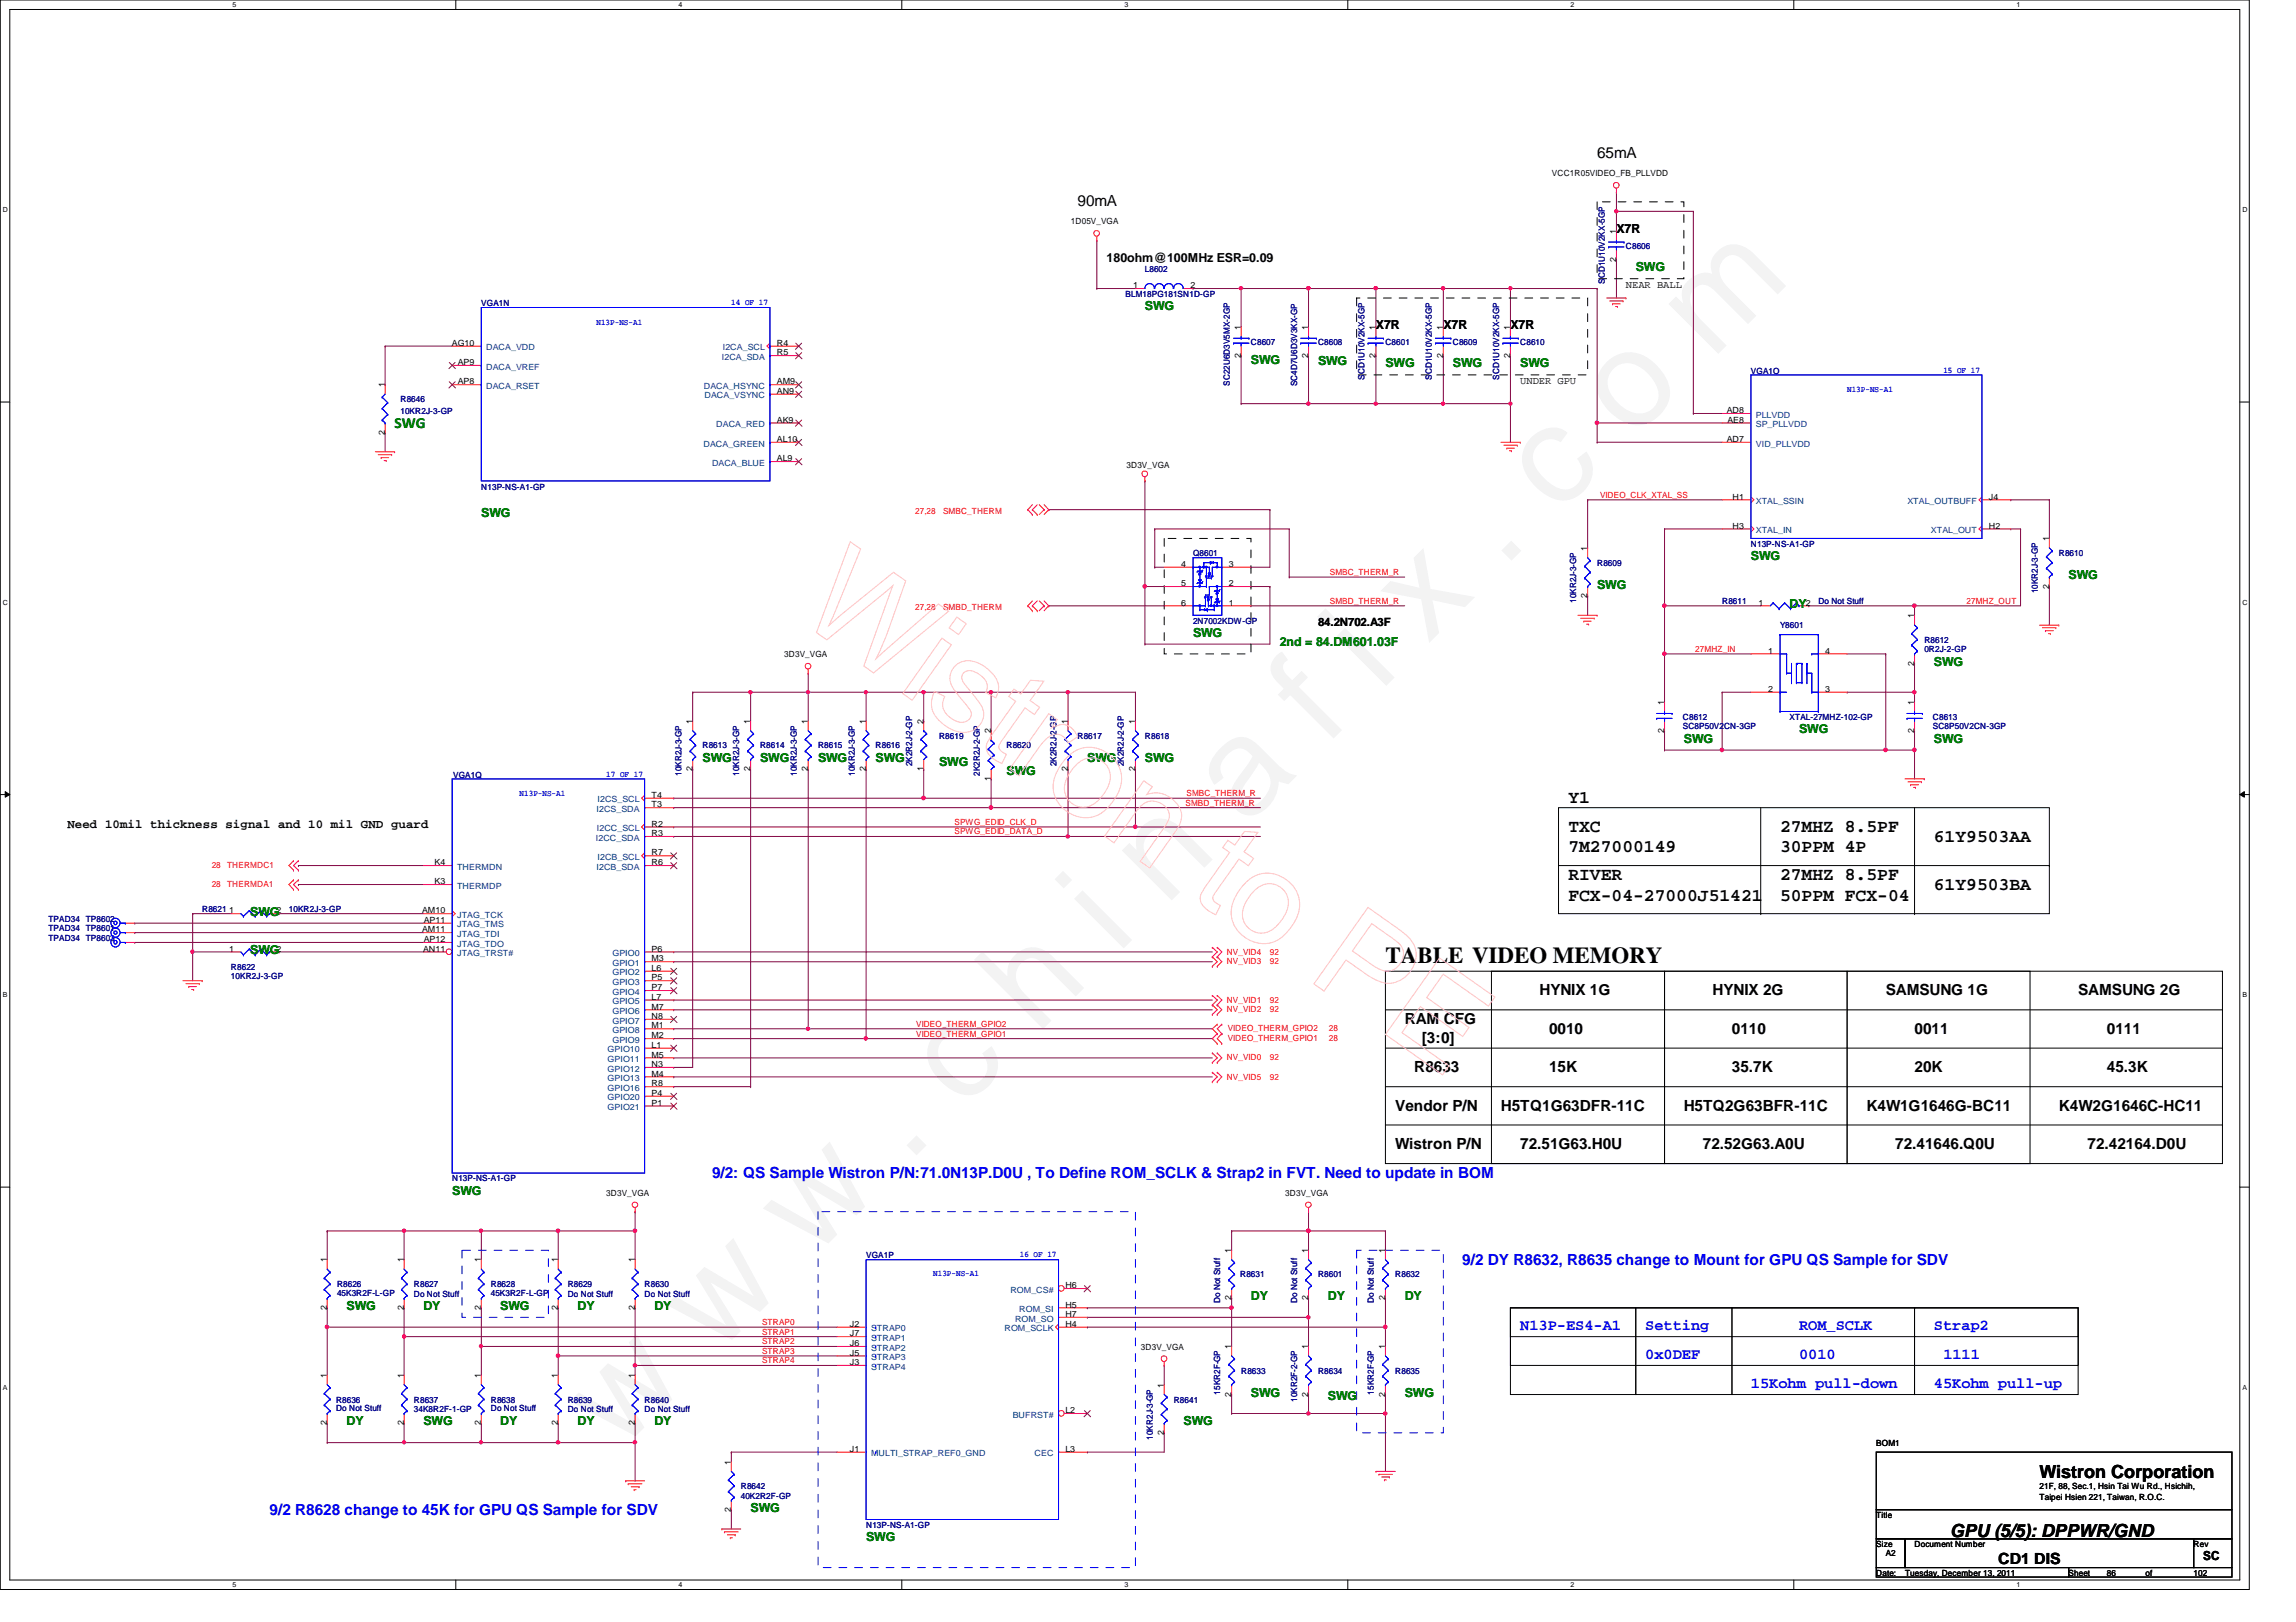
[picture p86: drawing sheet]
<svg xmlns="http://www.w3.org/2000/svg" width="297mm" height="210mm" viewBox="0 0 297 210" stroke-linecap="round" stroke-linejoin="round" font-family="sans-serif">
<defs><g id="words">
<text font-size="17.6" fill="#f0f" x="80.1" y="188" transform="rotate(-45 80.1 188)">w w w . c h i n a f i x . c o m</text>
<text font-size="3" x="179.2" y="124.7">TABLE VIDEO MEMORY</text>
<g font-size="2.3">
<text x="202.9" y="107.7">TXC</text>
<text x="202.9" y="103.9">Y1</text>
<text x="230.3" y="107.7">27MHZ 8.5PF</text>
<text x="202.9" y="110.3">7M27000149</text>
<text x="202.9" y="113.9">RIVER</text>
<text x="230.3" y="110.3">30PPM 4P</text>
<text x="230.3" y="113.9">27MHZ 8.5PF</text>
<text x="250.2" y="108.9">61Y9503AA</text>
<text x="202.9" y="116.5">FCX-04-27000J51421</text>
<text x="230.3" y="116.5">50PPM FCX-04</text>
<text x="250.2" y="115.1">61Y9503BA</text>
<text x="263.9" y="191.3">Wistron Corporation</text>
<text x="252.3" y="198.9">GPU (5/5): DPPWR/GND</text>
</g>
<g font-size="2">
<text x="206.6" y="20.5">65mA</text>
<text x="139.4" y="26.7">90mA</text>
<text x="199.2" y="128.8">HYNIX 1G</text>
<text x="221.6" y="128.8">HYNIX 2G</text>
<text x="244" y="128.8">SAMSUNG 1G</text>
<text x="268.9" y="128.8">SAMSUNG 2G</text>
<text x="181.7" y="132.5">RAM CFG</text>
<text x="183.9" y="135">[3:0]</text>
<text x="200.4" y="133.8">0010</text>
<text x="224.1" y="133.8">0110</text>
<text x="247.7" y="133.8">0011</text>
<text x="272.6" y="133.8">0111</text>
<text x="180.5" y="143.7">Vendor P/N</text>
<text x="183" y="138.8">R8633</text>
<text x="194.2" y="143.7">H5TQ1G63DFR-11C</text>
<text x="200.4" y="138.8">15K</text>
<text x="217.8" y="143.7">H5TQ2G63BFR-11C</text>
<text x="224.1" y="138.8">35.7K</text>
<text x="241.5" y="143.7">K4W1G1646G-BC11</text>
<text x="247.7" y="138.8">20K</text>
<text x="266.4" y="143.7">K4W2G1646C-HC11</text>
<text x="272.6" y="138.8">45.3K</text>
<text x="180.5" y="148.7">Wistron P/N</text>
<text x="196.7" y="148.7">72.51G63.H0U</text>
<text x="220.3" y="148.7">72.52G63.A0U</text>
<text x="245.2" y="148.7">72.41646.Q0U</text>
<text x="270.1" y="148.7">72.42164.D0U</text>
<text x="258.5" y="202.4">CD1 DIS</text>
</g>
<text font-size="2" fill="#008000" x="51.1" y="55.4">SWG</text>
<g font-size="2" fill="#00f">
<text x="92.1" y="152.4">9/2: QS Sample Wistron P/N:71.0N13P.D0U , To Define ROM_SCLK &amp; Strap2 in FVT. Need to update in BOM</text>
<text x="189.2" y="163.7">9/2 DY R8632, R8635 change to Mount for GPU QS Sample for SDV</text>
<text x="196.7" y="172.1">N13P-ES4-A1</text>
<text x="212.8" y="172.1">Setting</text>
<text x="232.7" y="172.1">ROM_SCLK</text>
<text x="250.2" y="172.1">Strap2</text>
<text x="212.8" y="175.9">0x0DEF</text>
<text x="226.5" y="179.6">15Kohm pull-down</text>
<text x="232.7" y="175.9">0010</text>
<text x="250.2" y="179.6">45Kohm pull-up</text>
<text x="251.4" y="175.9">1111</text>
<text x="34.9" y="196">9/2 R8628 change to 45K for GPU QS Sample for SDV</text>
</g>
<g font-size="1.6">
<text x="143.2" y="33.9">180ohm@100MHz ESR=0.09</text>
<text x="209.1" y="30.1">X7R</text>
<text x="178" y="42.6">X7R</text>
<text x="186.7" y="42.6">X7R</text>
<text x="195.4" y="42.6">X7R</text>
<text x="8.7" y="107.1">Need 10mil thickness signal and 10 mil GND guard</text>
<text x="285" y="201.9">SC</text>
</g>
<g font-size="1.6" fill="#008000">
<text x="211.6" y="35.1">SWG</text>
<text x="148.1" y="40.1">SWG</text>
<text x="161.8" y="47.1">SWG</text>
<text x="170.5" y="47.2">SWG</text>
<text x="179.2" y="47.5">SWG</text>
<text x="188" y="47.5">SWG</text>
<text x="196.7" y="47.5">SWG</text>
<text x="62.3" y="66.8">SWG</text>
<text x="206.6" y="76.2">SWG</text>
<text x="226.5" y="72.4">SWG</text>
<text x="267.6" y="74.9">SWG</text>
<text x="154.3" y="82.4">SWG</text>
<text x="165.6" y="83.7">2nd = 84.DM601.03F</text>
<text x="231.5" y="78.7">DY</text>
<text x="250.2" y="86.1">SWG</text>
<text x="232.7" y="94.9">SWG</text>
<text x="90.9" y="98.6">SWG</text>
<text x="98.3" y="98.6">SWG</text>
<text x="105.8" y="98.6">SWG</text>
<text x="113.3" y="98.6">SWG</text>
<text x="121.5" y="99.1">SWG</text>
<text x="130.2" y="100.3">SWG</text>
<text x="140.7" y="98.6">SWG</text>
<text x="148.1" y="98.6">SWG</text>
<text x="217.8" y="96.1">SWG</text>
<text x="250.2" y="96.1">SWG</text>
<text x="32.4" y="118.5">SWG</text>
<text x="32.4" y="123.5">SWG</text>
<text x="58.5" y="154.6">SWG</text>
<text x="44.8" y="169.5">SWG</text>
<text x="54.8" y="169.5">DY</text>
<text x="64.7" y="169.5">SWG</text>
<text x="74.7" y="169.5">DY</text>
<text x="84.7" y="169.5">DY</text>
<text x="161.8" y="168.3">DY</text>
<text x="171.8" y="168.3">DY</text>
<text x="181.7" y="168.3">DY</text>
<text x="44.8" y="184.4">DY</text>
<text x="54.8" y="184.4">SWG</text>
<text x="64.7" y="184.4">DY</text>
<text x="74.7" y="184.4">DY</text>
<text x="84.7" y="184.4">DY</text>
<text x="153.1" y="184.4">SWG</text>
<text x="161.8" y="180.7">SWG</text>
<text x="171.8" y="181.2">SWG</text>
<text x="181.7" y="180.7">SWG</text>
<text x="97.1" y="195.7">SWG</text>
<text x="112.1" y="199.4">SWG</text>
</g>
<text font-size="1.5" x="170.5" y="81">84.2N702.A3F</text>
<g font-size="1.4">
<text x="210.4" y="37.2">NEAR BALL</text>
<text x="196.7" y="49.7">UNDER GPU</text>
</g>
<g font-size="1.1">
<text x="200.8" y="22.8">VCC1R05VIDEO_FB_PLLVDD</text>
<text x="138.6" y="29">1D05V_VGA</text>
<text x="209.1" y="33.9" transform="rotate(-90 209.1 33.9)">2</text>
<text x="209.1" y="30.2" transform="rotate(-90 209.1 30.2)">1</text>
<text x="146.6" y="37.3">1</text>
<text x="154" y="37.3">2</text>
<text x="58.5" y="44.7">AG10</text>
<text x="59.2" y="47.2">AP9</text>
<text x="100.5" y="46">R5</text>
<text x="100.5" y="44.7">R4</text>
<text x="160.5" y="46.3" transform="rotate(-90 160.5 46.3)">2</text>
<text x="160.5" y="42.7" transform="rotate(-90 160.5 42.7)">1</text>
<text x="169.2" y="46.3" transform="rotate(-90 169.2 46.3)">2</text>
<text x="169.2" y="42.7" transform="rotate(-90 169.2 42.7)">1</text>
<text x="178" y="46.3" transform="rotate(-90 178 46.3)">2</text>
<text x="178" y="42.7" transform="rotate(-90 178 42.7)">1</text>
<text x="186.7" y="46.3" transform="rotate(-90 186.7 46.3)">2</text>
<text x="186.7" y="42.7" transform="rotate(-90 186.7 42.7)">1</text>
<text x="195.4" y="46.3" transform="rotate(-90 195.4 46.3)">2</text>
<text x="195.4" y="42.7" transform="rotate(-90 195.4 42.7)">1</text>
<text x="49.8" y="50.1" transform="rotate(-90 49.8 50.1)">1</text>
<text x="59.2" y="49.7">AP8</text>
<text x="100.5" y="51">AN9</text>
<text x="100.5" y="49.7">AM9</text>
<text x="223.4" y="53.5">AD8</text>
<text x="49.8" y="56.3" transform="rotate(-90 49.8 56.3)">2</text>
<text x="100.5" y="59.7">AL9</text>
<text x="100.5" y="57.2">AL10</text>
<text x="100.5" y="54.7">AK9</text>
<text x="223.4" y="57.2">AD7</text>
<text x="223.5" y="54.7">AE8</text>
<text x="145.8" y="60.5">3D3V_VGA</text>
<text x="224.2" y="64.6">H1</text>
<text x="257.3" y="64.6">J4</text>
<text x="205.4" y="71.3" transform="rotate(-90 205.4 71.3)">1</text>
<text x="224.2" y="68.4">H3</text>
<text x="257.3" y="68.4">H2</text>
<text x="265.1" y="70" transform="rotate(-90 265.1 70)">1</text>
<text x="152.8" y="73.4">4</text>
<text x="152.8" y="75.9">5</text>
<text x="159" y="75.9">2</text>
<text x="159" y="73.4">3</text>
<text x="205.4" y="77.4" transform="rotate(-90 205.4 77.4)">2</text>
<text x="265.1" y="76.2" transform="rotate(-90 265.1 76.2)">2</text>
<text x="152.8" y="78.4">6</text>
<text x="159" y="78.4">1</text>
<text x="227.5" y="78.4">1</text>
<text x="233.6" y="78.4">2</text>
<text x="247.6" y="80" transform="rotate(-90 247.6 80)">1</text>
<text x="101.5" y="85">3D3V_VGA</text>
<text x="228.8" y="84.6">1</text>
<text x="228.8" y="89.5">2</text>
<text x="236.1" y="84.6">4</text>
<text x="236.1" y="89.5">3</text>
<text x="247.6" y="86.1" transform="rotate(-90 247.6 86.1)">2</text>
<text x="89.6" y="93.7" transform="rotate(-90 89.6 93.7)">1</text>
<text x="97.1" y="93.7" transform="rotate(-90 97.1 93.7)">1</text>
<text x="104.5" y="93.7" transform="rotate(-90 104.5 93.7)">1</text>
<text x="112" y="93.7" transform="rotate(-90 112 93.7)">1</text>
<text x="119.5" y="93.7" transform="rotate(-90 119.5 93.7)">2</text>
<text x="128.2" y="94.9" transform="rotate(-90 128.2 94.9)">2</text>
<text x="138.1" y="93.7" transform="rotate(-90 138.1 93.7)">1</text>
<text x="146.9" y="93.7" transform="rotate(-90 146.9 93.7)">1</text>
<text x="215.3" y="94.9" transform="rotate(-90 215.3 94.9)">2</text>
<text x="215.3" y="91.2" transform="rotate(-90 215.3 91.2)">1</text>
<text x="247.6" y="94.9" transform="rotate(-90 247.6 94.9)">2</text>
<text x="247.6" y="91.2" transform="rotate(-90 247.6 91.2)">1</text>
<text x="89.6" y="99.8" transform="rotate(-90 89.6 99.8)">2</text>
<text x="97.1" y="99.8" transform="rotate(-90 97.1 99.8)">2</text>
<text x="104.5" y="99.8" transform="rotate(-90 104.5 99.8)">2</text>
<text x="112" y="99.8" transform="rotate(-90 112 99.8)">2</text>
<text x="119.5" y="99.8" transform="rotate(-90 119.5 99.8)">1</text>
<text x="128.2" y="101.1" transform="rotate(-90 128.2 101.1)">1</text>
<text x="138.1" y="99.8" transform="rotate(-90 138.1 99.8)">2</text>
<text x="146.9" y="99.8" transform="rotate(-90 146.9 99.8)">2</text>
<text x="84.3" y="107">R2</text>
<text x="84.3" y="104.5">T3</text>
<text x="84.3" y="103.3">T4</text>
<text x="56.2" y="112">K4</text>
<text x="84.3" y="112">R6</text>
<text x="84.3" y="110.7">R7</text>
<text x="84.3" y="108.2">R3</text>
<text x="29.6" y="118.2">1</text>
<text x="35.8" y="118.2">2</text>
<text x="54.6" y="118.2">AM10</text>
<text x="54.8" y="119.4">AP11</text>
<text x="56.2" y="114.4">K3</text>
<text x="29.6" y="123.1">1</text>
<text x="35.8" y="123.1">2</text>
<text x="54.6" y="120.6">AM11</text>
<text x="54.7" y="123.1">AN11</text>
<text x="54.8" y="121.9">AP12</text>
<text x="84.3" y="125.6">L6</text>
<text x="84.3" y="124.4">M3</text>
<text x="84.3" y="123.1">P6</text>
<text x="84.3" y="131.9">N8</text>
<text x="84.3" y="130.6">M7</text>
<text x="84.3" y="129.4">L7</text>
<text x="84.3" y="128.1">P7</text>
<text x="84.3" y="126.9">P5</text>
<text x="84.3" y="136.9">M5</text>
<text x="84.3" y="135.6">L1</text>
<text x="84.3" y="134.4">M2</text>
<text x="84.3" y="133.1">M1</text>
<text x="84.3" y="143.1">P1</text>
<text x="84.3" y="141.8">P4</text>
<text x="84.3" y="140.6">R8</text>
<text x="84.3" y="139.3">M4</text>
<text x="84.3" y="138.1">N3</text>
<text x="78.4" y="154.8">3D3V_VGA</text>
<text x="166.3" y="154.8">3D3V_VGA</text>
<text x="42.3" y="163.4" transform="rotate(-90 42.3 163.4)">1</text>
<text x="52.2" y="163.4" transform="rotate(-90 52.2 163.4)">1</text>
<text x="62.2" y="163.4" transform="rotate(-90 62.2 163.4)">1</text>
<text x="72.2" y="163.4" transform="rotate(-90 72.2 163.4)">1</text>
<text x="82.1" y="163.4" transform="rotate(-90 82.1 163.4)">1</text>
<text x="137.8" y="166.7">H6</text>
<text x="159.3" y="162.1" transform="rotate(-90 159.3 162.1)">1</text>
<text x="169.2" y="162.1" transform="rotate(-90 169.2 162.1)">1</text>
<text x="179.2" y="162.1" transform="rotate(-90 179.2 162.1)">1</text>
<text x="42.3" y="169.5" transform="rotate(-90 42.3 169.5)">2</text>
<text x="52.2" y="169.5" transform="rotate(-90 52.2 169.5)">2</text>
<text x="62.2" y="169.5" transform="rotate(-90 62.2 169.5)">2</text>
<text x="72.2" y="169.5" transform="rotate(-90 72.2 169.5)">2</text>
<text x="82.1" y="169.5" transform="rotate(-90 82.1 169.5)">2</text>
<text x="109.9" y="172.9">J7</text>
<text x="109.9" y="171.7">J2</text>
<text x="137.8" y="171.7">H4</text>
<text x="137.8" y="170.4">H7</text>
<text x="137.8" y="169.2">H5</text>
<text x="159.3" y="168.3" transform="rotate(-90 159.3 168.3)">2</text>
<text x="169.2" y="168.3" transform="rotate(-90 169.2 168.3)">2</text>
<text x="179.2" y="168.3" transform="rotate(-90 179.2 168.3)">2</text>
<text x="42.3" y="178.3" transform="rotate(-90 42.3 178.3)">1</text>
<text x="52.2" y="178.3" transform="rotate(-90 52.2 178.3)">1</text>
<text x="62.2" y="178.3" transform="rotate(-90 62.2 178.3)">1</text>
<text x="72.2" y="178.3" transform="rotate(-90 72.2 178.3)">1</text>
<text x="82.1" y="178.3" transform="rotate(-90 82.1 178.3)">1</text>
<text x="109.9" y="176.7">J3</text>
<text x="109.9" y="175.4">J5</text>
<text x="109.9" y="174.2">J6</text>
<text x="147.6" y="174.7">3D3V_VGA</text>
<text x="150.6" y="179.6" transform="rotate(-90 150.6 179.6)">1</text>
<text x="159.3" y="174.6" transform="rotate(-90 159.3 174.6)">1</text>
<text x="169.2" y="174.6" transform="rotate(-90 169.2 174.6)">1</text>
<text x="179.2" y="174.6" transform="rotate(-90 179.2 174.6)">1</text>
<text x="42.3" y="184.4" transform="rotate(-90 42.3 184.4)">2</text>
<text x="52.2" y="184.4" transform="rotate(-90 52.2 184.4)">2</text>
<text x="62.2" y="184.4" transform="rotate(-90 62.2 184.4)">2</text>
<text x="72.2" y="184.4" transform="rotate(-90 72.2 184.4)">2</text>
<text x="82.1" y="184.4" transform="rotate(-90 82.1 184.4)">2</text>
<text x="137.8" y="182.9">L2</text>
<text x="150.6" y="185.7" transform="rotate(-90 150.6 185.7)">2</text>
<text x="159.3" y="180.7" transform="rotate(-90 159.3 180.7)">2</text>
<text x="169.2" y="180.7" transform="rotate(-90 169.2 180.7)">2</text>
<text x="179.2" y="180.7" transform="rotate(-90 179.2 180.7)">2</text>
<text x="94.6" y="189.5" transform="rotate(-90 94.6 189.5)">1</text>
<text x="109.9" y="187.9">J1</text>
<text x="137.8" y="187.9">L3</text>
<text x="242.7" y="187.1">BOM1</text>
<text x="94.6" y="195.7" transform="rotate(-90 94.6 195.7)">2</text>
<text x="242.7" y="196.4">Title</text>
<text x="263.9" y="192.7">21F, 88, Sec.1, Hsin Tai Wu Rd., Hsichih,</text>
<text x="263.9" y="194.1">Taipei Hsien 221, Taiwan, R.O.C.</text>
<text x="242.7" y="200.2">Size</text>
<text x="242.7" y="203.9">Date:</text>
<text x="244" y="201.4">A2</text>
<text x="246.5" y="203.9">Tuesday, December 13, 2011</text>
<text x="247.7" y="200.2">Document Number</text>
<text x="267.6" y="203.9">Sheet</text>
<text x="272.6" y="203.9">86</text>
<text x="277.6" y="203.9">of</text>
<text x="283.8" y="200.2">Rev</text>
<text x="283.8" y="203.9">102</text>
</g>
<g font-size="1.1" fill="#000080">
<text x="148.1" y="35.3">L8602</text>
<text x="210.4" y="32.2">C8606</text>
<text x="62.3" y="39.6">VGA1N</text>
<text x="145.6" y="38.4">BLM18PG181SN1D-GP</text>
<text x="207.6" y="36.7" transform="rotate(-90 207.6 36.7)">SCD1U10V2KX-5GP</text>
<text x="161.8" y="44.6">C8607</text>
<text x="170.5" y="44.6">C8608</text>
<text x="179.2" y="44.6">C8601</text>
<text x="188" y="44.6">C8609</text>
<text x="196.7" y="44.6">C8610</text>
<text x="51.8" y="52.1">R8646</text>
<text x="51.8" y="53.6">10KR2J-3-GP</text>
<text x="159.1" y="49.9" transform="rotate(-90 159.1 49.9)">SC22U6D3V5MX-2GP</text>
<text x="167.8" y="50" transform="rotate(-90 167.8 50)">SC4D7U6D3V3KX-GP</text>
<text x="176.5" y="49.1" transform="rotate(-90 176.5 49.1)">SCD1U10V2KX-5GP</text>
<text x="185.2" y="49.1" transform="rotate(-90 185.2 49.1)">SCD1U10V2KX-5GP</text>
<text x="194" y="49.1" transform="rotate(-90 194 49.1)">SCD1U10V2KX-5GP</text>
<text x="226.5" y="48.3">VGA1O</text>
<text x="62.3" y="63.4">N13P-NS-A1-GP</text>
<text x="154.3" y="72">Q8601</text>
<text x="226.5" y="70.7">N13P-NS-A1-GP</text>
<text x="266.4" y="72">R8610</text>
<text x="206.6" y="73.2">R8609</text>
<text x="263.6" y="76.8" transform="rotate(-90 263.6 76.8)">10KR2J-3-GP</text>
<text x="154.3" y="80.7">2N7002KDW-GP</text>
<text x="203.9" y="78" transform="rotate(-90 203.9 78)">10KR2J-3-GP</text>
<text x="222.8" y="78.2">R8611</text>
<text x="230.3" y="81.3">Y8601</text>
<text x="235.2" y="78.2">Do Not Stuff</text>
<text x="249" y="83.2">R8612</text>
<text x="249" y="84.4">0R2J-2-GP</text>
<text x="121.5" y="95.6">R8619</text>
<text x="139.4" y="95.6">R8617</text>
<text x="148.1" y="95.6">R8618</text>
<text x="217.7" y="93.1">C8612</text>
<text x="217.7" y="94.3">SC8P50V2CN-3GP</text>
<text x="231.5" y="93.1">XTAL-27MHZ-102-GP</text>
<text x="250.1" y="93.1">C8613</text>
<text x="250.1" y="94.3">SC8P50V2CN-3GP</text>
<text x="58.6" y="100.6">VGA1Q</text>
<text x="88.2" y="100.4" transform="rotate(-90 88.2 100.4)">10KR2J-3-GP</text>
<text x="90.9" y="96.9">R8613</text>
<text x="95.6" y="100.4" transform="rotate(-90 95.6 100.4)">10KR2J-3-GP</text>
<text x="98.3" y="96.9">R8614</text>
<text x="103.1" y="100.4" transform="rotate(-90 103.1 100.4)">10KR2J-3-GP</text>
<text x="105.8" y="96.9">R8615</text>
<text x="110.6" y="100.4" transform="rotate(-90 110.6 100.4)">10KR2J-3-GP</text>
<text x="113.3" y="96.9">R8616</text>
<text x="118" y="99.2" transform="rotate(-90 118 99.2)">2K2R2J-2-GP</text>
<text x="126.7" y="100.4" transform="rotate(-90 126.7 100.4)">2K2R2J-2-GP</text>
<text x="130.2" y="96.9">R8620</text>
<text x="136.7" y="99.2" transform="rotate(-90 136.7 99.2)">2K2R2J-2-GP</text>
<text x="145.4" y="99.2" transform="rotate(-90 145.4 99.2)">2K2R2J-2-GP</text>
<text x="6.3" y="119.3">TPAD34 TP8602</text>
<text x="26.2" y="118">R8621</text>
<text x="37.4" y="118">10KR2J-3-GP</text>
<text x="6.3" y="121.8">TPAD34 TP8603</text>
<text x="6.3" y="120.5">TPAD34 TP8601</text>
<text x="29.9" y="125.5">R8622</text>
<text x="29.9" y="126.7">10KR2J-3-GP</text>
<text x="58.5" y="152.9">N13P-NS-A1-GP</text>
<text x="43.6" y="166.6">R8626</text>
<text x="43.6" y="167.7">45K3R2F-L-GP</text>
<text x="53.5" y="166.6">R8627</text>
<text x="53.5" y="167.8">Do Not Stuff</text>
<text x="63.5" y="166.6">R8628</text>
<text x="63.5" y="167.7">45K3R2F-L-GP</text>
<text x="73.4" y="166.6">R8629</text>
<text x="73.4" y="167.8">Do Not Stuff</text>
<text x="83.4" y="166.6">R8630</text>
<text x="83.4" y="167.8">Do Not Stuff</text>
<text x="112.1" y="162.9">VGA1P</text>
<text x="160.4" y="165.3">R8631</text>
<text x="170.5" y="165.3">R8601</text>
<text x="180.5" y="165.3">R8632</text>
<text x="157.9" y="168.6" transform="rotate(-90 157.9 168.6)">Do Not Stuff</text>
<text x="167.8" y="168.6" transform="rotate(-90 167.8 168.6)">Do Not Stuff</text>
<text x="177.8" y="168.6" transform="rotate(-90 177.8 168.6)">Do Not Stuff</text>
<text x="160.6" y="177.8">R8633</text>
<text x="170.5" y="177.8">R8634</text>
<text x="180.5" y="177.8">R8635</text>
<text x="43.5" y="181.5">R8636</text>
<text x="43.5" y="182.6">Do Not Stuff</text>
<text x="53.5" y="181.5">R8637</text>
<text x="53.5" y="182.8">34K8R2F-1-GP</text>
<text x="63.5" y="181.5">R8638</text>
<text x="63.5" y="182.6">Do Not Stuff</text>
<text x="73.4" y="181.5">R8639</text>
<text x="73.4" y="182.8">Do Not Stuff</text>
<text x="83.4" y="181.5">R8640</text>
<text x="83.4" y="182.8">Do Not Stuff</text>
<text x="151.8" y="181.5">R8641</text>
<text x="157.9" y="180.5" transform="rotate(-90 157.9 180.5)">15KR2F-GP</text>
<text x="167.8" y="181.4" transform="rotate(-90 167.8 181.4)">10KR2F-2-GP</text>
<text x="177.8" y="180.5" transform="rotate(-90 177.8 180.5)">15KR2F-GP</text>
<text x="149.1" y="186.3" transform="rotate(-90 149.1 186.3)">10KR2J-3-GP</text>
<text x="95.8" y="192.7">R8642</text>
<text x="95.8" y="194">40K2R2F-GP</text>
<text x="112.1" y="197.7">N13P-NS-A1-GP</text>
</g>
<g font-size="1.1" fill="#00f">
<text x="77.2" y="42">N13P-NS-A1</text>
<text x="94.6" y="39.5">14 OF 17</text>
<text x="239" y="50.7">N13P-NS-A1</text>
<text x="251.4" y="48.2">15 OF 17</text>
<text x="78.4" y="100.5">17 OF 17</text>
<text x="67.2" y="103">N13P-NS-A1</text>
<text x="120.7" y="165.2">N13P-NS-A1</text>
<text x="131.9" y="162.7">16 OF 17</text>
</g>
<g font-size="1.1" fill="#004080">
<text x="62.9" y="47.8">DACA_VREF</text>
<text x="62.9" y="45.3">DACA_VDD</text>
<text x="93.4" y="46.6">I2CA_SDA</text>
<text x="93.5" y="45.3">I2CA_SCL</text>
<text x="62.9" y="50.3">DACA_RSET</text>
<text x="91.1" y="50.3">DACA_HSYNC</text>
<text x="91.1" y="51.6">DACA_VSYNC</text>
<text x="91" y="57.8">DACA_GREEN</text>
<text x="92.7" y="55.3">DACA_RED</text>
<text x="227.2" y="57.8">VID_PLLVDD</text>
<text x="227.2" y="55.3">SP_PLLVDD</text>
<text x="227.2" y="54.1">PLLVDD</text>
<text x="92.1" y="60.3">DACA_BLUE</text>
<text x="227.2" y="65.2">XTAL_SSIN</text>
<text x="246.8" y="65.2">XTAL_OUTBUFF</text>
<text x="227.2" y="69">XTAL_IN</text>
<text x="249.8" y="69">XTAL_OUT</text>
<text x="77.2" y="105.1">I2CS_SDA</text>
<text x="77.2" y="107.6">I2CC_SCL</text>
<text x="77.3" y="103.8">I2CS_SCL</text>
<text x="59.1" y="112.6">THERMDN</text>
<text x="77.1" y="108.8">I2CC_SDA</text>
<text x="77.2" y="112.6">I2CB_SDA</text>
<text x="77.3" y="111.3">I2CB_SCL</text>
<text x="59.1" y="118.8">JTAG_TCK</text>
<text x="59.1" y="115">THERMDP</text>
<text x="59.1" y="123.7">JTAG_TRST#</text>
<text x="59.1" y="122.5">JTAG_TDO</text>
<text x="59.1" y="121.2">JTAG_TDI</text>
<text x="59.1" y="120">JTAG_TMS</text>
<text x="79.2" y="125">GPIO1</text>
<text x="79.2" y="123.7">GPIO0</text>
<text x="79.2" y="131.2">GPIO6</text>
<text x="79.2" y="130">GPIO5</text>
<text x="79.2" y="128.7">GPIO4</text>
<text x="79.2" y="127.5">GPIO3</text>
<text x="79.2" y="126.2">GPIO2</text>
<text x="78.6" y="137.5">GPIO11</text>
<text x="78.6" y="136.2">GPIO10</text>
<text x="79.2" y="135">GPIO9</text>
<text x="79.2" y="133.7">GPIO8</text>
<text x="79.2" y="132.5">GPIO7</text>
<text x="78.6" y="143.7">GPIO21</text>
<text x="78.6" y="142.4">GPIO20</text>
<text x="78.6" y="141.2">GPIO16</text>
<text x="78.6" y="139.9">GPIO13</text>
<text x="78.6" y="138.7">GPIO12</text>
<text x="130.7" y="167.3">ROM_CS#</text>
<text x="112.7" y="173.5">STRAP1</text>
<text x="112.7" y="172.3">STRAP0</text>
<text x="130" y="172.3">ROM_SCLK</text>
<text x="131.3" y="171">ROM_SO</text>
<text x="131.9" y="169.8">ROM_SI</text>
<text x="112.7" y="177.2">STRAP4</text>
<text x="112.7" y="176">STRAP3</text>
<text x="112.7" y="174.8">STRAP2</text>
<text x="131" y="183.5">BUFRST#</text>
<text x="112.7" y="188.5">MULTI_STRAP_REF0_GND</text>
<text x="133.9" y="188.5">CEC</text>
</g>
<g font-size="1.1" fill="#f00">
<text x="207" y="64.4">VIDEO_CLK_XTAL_SS</text>
<text x="118.4" y="66.5">27,28</text>
<text x="122" y="66.5">SMBC_THERM</text>
<text x="172" y="74.4">SMBC_THERM_R</text>
<text x="118.4" y="79">27,28</text>
<text x="122" y="79">SMBD_THERM</text>
<text x="172" y="78.1">SMBD_THERM_R</text>
<text x="254.4" y="78.1">27MHZ_OUT</text>
<text x="219.3" y="84.4">27MHZ_IN</text>
<text x="123.5" y="106.8">SPWG_EDID_CLK_D</text>
<text x="123.5" y="108">SPWG_EDID_DATA_D</text>
<text x="153.4" y="104.3">SMBD_THERM_R</text>
<text x="153.5" y="103">SMBC_THERM_R</text>
<text x="27.4" y="112.3">28</text>
<text x="29.4" y="112.3">THERMDC1</text>
<text x="27.4" y="114.8">28</text>
<text x="29.4" y="114.8">THERMDA1</text>
<text x="158.7" y="124.8">NV_VID3</text>
<text x="158.7" y="123.5">NV_VID4</text>
<text x="164.3" y="124.8">92</text>
<text x="164.3" y="123.5">92</text>
<text x="158.7" y="129.8">NV_VID1</text>
<text x="158.7" y="131">NV_VID2</text>
<text x="164.3" y="129.8">92</text>
<text x="164.3" y="131">92</text>
<text x="118.5" y="134.2">VIDEO_THERM_GPIO1</text>
<text x="118.5" y="132.9">VIDEO_THERM_GPIO2</text>
<text x="158.7" y="137.2">NV_VID0</text>
<text x="158.8" y="134.7">VIDEO_THERM_GPIO1</text>
<text x="158.8" y="133.5">VIDEO_THERM_GPIO2</text>
<text x="164.3" y="137.2">92</text>
<text x="171.9" y="134.7">28</text>
<text x="171.9" y="133.5">28</text>
<text x="158.7" y="139.7">NV_VID5</text>
<text x="164.3" y="139.7">92</text>
<text x="98.6" y="171.5">STRAP0</text>
<text x="98.6" y="172.7">STRAP1</text>
<text x="98.6" y="174">STRAP2</text>
<text x="98.6" y="176.4">STRAP4</text>
<text x="98.6" y="175.2">STRAP3</text>
</g>
<g font-size=".9">
<text x="30.1" y=".9">5</text>
<text x="87.8" y=".9">4</text>
<text x="145.5" y=".9">3</text>
<text x="203.2" y=".9">2</text>
<text x="260.9" y=".9">1</text>
<text x=".4" y="27.4">D</text>
<text x="290.1" y="27.4">D</text>
<text x=".4" y="78.2">C</text>
<text x="290.1" y="78.2">C</text>
<text x=".4" y="129">B</text>
<text x="290.1" y="129">B</text>
<text x=".4" y="179.8">A</text>
<text x="290.1" y="179.8">A</text>
<text x="30.1" y="205.4">5</text>
<text x="87.8" y="205.4">4</text>
<text x="145.5" y="205.4">3</text>
<text x="203.2" y="205.4">2</text>
<text x="260.9" y="205.4">1</text>
</g>
</g></defs>
<path d="M0 0h291v205.7h-291zM1.3 1.2h288.5v203.3h-288.5z" fill="none" stroke="#000" stroke-width=".13"/>
<g fill="#fff">
<path d="M30.1 .1h.5v1h-.5z"/>
<path d="M30.1 204.6h.5v1h-.5z"/>
</g>
<path d="M59 0v1.2M59 204.5v1.2" fill="none" stroke="#000" stroke-width=".13"/>
<g fill="#fff">
<path d="M87.8 .1h.5v1h-.5z"/>
<path d="M87.8 204.6h.5v1h-.5z"/>
</g>
<path d="M116.7 0v1.2M116.7 204.5v1.2" fill="none" stroke="#000" stroke-width=".13"/>
<g fill="#fff">
<path d="M145.5 .1h.5v1h-.5z"/>
<path d="M145.5 204.6h.5v1h-.5z"/>
</g>
<path d="M174.4 0v1.2M174.4 204.5v1.2" fill="none" stroke="#000" stroke-width=".13"/>
<g fill="#fff">
<path d="M203.2 .1h.5v1h-.5z"/>
<path d="M203.2 204.6h.5v1h-.5z"/>
</g>
<path d="M232.1 0v1.2M232.1 204.5v1.2" fill="none" stroke="#000" stroke-width=".13"/>
<g fill="#fff">
<path d="M260.9 .1h.5v1h-.5z"/>
<path d="M260.9 204.6h.5v1h-.5z"/>
<path d="M.4 26.6h.6v1h-.6z"/>
<path d="M290.1 26.6h.6v1h-.6z"/>
<path d="M.4 77.4h.6v1h-.6z"/>
<path d="M290.1 77.4h.6v1h-.6z"/>
</g>
<path d="M0 52h1.3M289.8 52h1.2" fill="none" stroke="#000" stroke-width=".13"/>
<g fill="#fff">
<path d="M.4 128.2h.6v1h-.6z"/>
<path d="M290.1 128.2h.6v1h-.6z"/>
</g>
<path d="M0 102.8h1.3M.7 102.4l.6 .4-.6 .4zM289.8 102.8l.6-.4v.8zM289.8 102.8h1.2" fill="none" stroke="#000" stroke-width=".13"/>
<path d="M.7 102.4l.6 .4-.6 .4zM289.8 102.8l.6-.4v.8z" fill="#000"/>
<g fill="#fff">
<path d="M.4 179h.5v1h-.5z"/>
<path d="M290.1 179h.6v1h-.6z"/>
</g>
<path d="M0 153.6h1.3M289.8 153.6h1.2" fill="none" stroke="#000" stroke-width=".13"/>
<path d="M222.8 97.1h24.9M239 84.6h5M244 84.6h.1M244 97.1h.1M244 84.6v12.5" fill="none" stroke="#800040" stroke-width=".13"/>
<path d="M243.8 96.9h.3l.1 .1-.1 .2-.2 .1-.1-.1z" fill-rule="evenodd" fill="#f0f"/>
<path d="M243.8 96.9h.3l.1 .1-.1 .2-.2 .1-.1-.1z" fill="none" stroke="#f0f" stroke-width=".13"/>
<path d="M234 78.4h13.7M260.1 68.5h.1M260.1 68.5h1.3M247.7 94.6h.1M247.7 97.1h.1M247.7 94.6v6.2" fill="none" stroke="#800040" stroke-width=".13"/>
<path d="M247.5 96.9h.3l.1 .1-.1 .2-.2 .1-.1-.1z" fill-rule="evenodd" fill="#f0f"/>
<path d="M247.5 96.9h.3l.1 .1-.1 .2-.2 .1-.1-.1z" fill="none" stroke="#f0f" stroke-width=".13"/>
<path d="M247.7 78.4h.1M247.7 78.4v1.2M247.7 89.6h.1M247.7 89.6v1.2" fill="none" stroke="#800040" stroke-width=".13"/>
<path d="M247.5 89.4h.3l.1 .2-.1 .1-.2 .1-.1-.1z" fill-rule="evenodd" fill="#f0f"/>
<path d="M247.5 89.4h.3l.1 .2-.1 .1-.2 .1-.1-.1z" fill="none" stroke="#f0f" stroke-width=".13"/>
<path d="M247.7 78.4h.1M247.7 78.4h13.7" fill="none" stroke="#800040" stroke-width=".13"/>
<path d="M247.5 78.2h.3l.1 .2-.1 .1-.2 .1-.1-.1z" fill-rule="evenodd" fill="#f0f"/>
<path d="M247.5 78.2h.3l.1 .2-.1 .1-.2 .1-.1-.1z" fill="none" stroke="#f0f" stroke-width=".13"/>
<g fill="none" stroke="#800040" stroke-width=".13">
<path d="M49.8 44.8h.1M49.8 49.8h.1M49.8 56h.1M49.8 44.8h8.7M49.8 44.8v5M49.8 56v2.5M260.1 64.7h.1M260.1 64.7h5M261.4 68.5h.1M261.4 68.5v9.9M265.1 64.7h.1M265.1 75.9h.1"/>
<path d="M265.1 64.7v5M265.1 75.9v5M97.1 99.6v41M239 89.6h.1M247.7 85.9h.1M247.7 85.9v3.7h-8.7M36.1 118.2h.1M36.1 118.2h18.7M38.6 114.5h.1M38.6 112h.1M38.6 114.5h16.2M38.6 112h16.2"/>
<path d="M87.2 107h59.7M87.2 108.2h51M24.9 123.2h.1M24.9 123.2v3.7"/>
</g>
<path d="M24.7 123h.3l.1 .1-.1 .2-.1 .1-.2-.1z" fill-rule="evenodd" fill="#f0f"/>
<path d="M24.7 123h.3l.1 .1-.1 .2-.1 .1-.2-.1z" fill="none" stroke="#f0f" stroke-width=".13"/>
<g fill="none" stroke="#800040" stroke-width=".13">
<path d="M104.6 99.6v33.5h52.2M112.1 99.6v34.8h44.7M17.4 119.5h.1M17.4 119.5h37.4M24.9 118.2h.1M24.9 118.2h5M24.9 118.2v5M119.5 103.3h43.6M128.2 104.5h34.9M17.4 120.7h.1M17.4 122h.1M17.4 120.7h37.4"/>
<path d="M17.4 122h37.4M24.9 123.2h.1M24.9 123.2h5M36.1 123.2h.1M36.1 123.2h18.7M87.2 124.5h69.6M87.2 129.4h69.6M87.2 130.7h69.6M42.3 171.7h.1M42.3 169.2h.1M42.3 171.7h66M42.3 169.2v2.5"/>
<path d="M52.3 173h.1M52.3 173h56"/>
</g>
<path d="M52.1 172.8h.3l.1 .1-.1 .2-.1 .1-.2-.1z" fill-rule="evenodd" fill="#f0f"/>
<path d="M52.1 172.8h.3l.1 .1-.1 .2-.1 .1-.2-.1z" fill="none" stroke="#f0f" stroke-width=".13"/>
<path d="M62.3 174.2h.1M62.3 174.2h46" fill="none" stroke="#800040" stroke-width=".13"/>
<path d="M62.1 174h.3v.2v.1l-.2 .1-.1-.1z" fill-rule="evenodd" fill="#f0f"/>
<path d="M62.1 174h.3v.2v.1l-.2 .1-.1-.1z" fill="none" stroke="#f0f" stroke-width=".13"/>
<path d="M42.3 171.7h.1M42.3 171.7v6.3M42.3 186.7h.1M42.3 186.7h10M62.3 184.2h.1M62.3 184.2v2.5" fill="none" stroke="#800040" stroke-width=".13"/>
<path d="M42.1 171.6h.4v.1v.2l-.2 .1-.2-.1z" fill-rule="evenodd" fill="#f0f"/>
<path d="M42.1 171.6h.4v.1v.2l-.2 .1-.2-.1z" fill="none" stroke="#f0f" stroke-width=".13"/>
<g fill="none" stroke="#800040" stroke-width=".13">
<path d="M42.3 159.3h.1M42.3 159.3v3.7M42.3 159.3h10M52.3 159.3h.1M52.3 159.3v3.7M62.3 159.3h.1M62.3 159.3v3.7M62.3 159.3h9.9M52.3 173h.1M52.3 169.2h.1M52.3 169.2v8.8M62.3 174.2h.1"/>
<path d="M62.3 169.2h.1M62.3 169.2v8.8M72.2 175.5h36.1M140.7 171.7h38.5M140.7 170.5h28.6M42.3 184.2h.1M42.3 184.2v2.5M52.3 184.2h.1M52.3 184.2v2.5M94.6 195.4h.1M94.6 195.4v2.5"/>
</g>
<path d="M62.1 159.1h.3v.2v.1l-.2 .1-.1-.1z" fill-rule="evenodd" fill="#f0f"/>
<path d="M62.1 159.1h.3v.2v.1l-.2 .1-.1-.1z" fill="none" stroke="#f0f" stroke-width=".13"/>
<path d="M52.3 159.3h.1M52.3 159.3h10" fill="none" stroke="#800040" stroke-width=".13"/>
<path d="M52.1 159.1h.3l.1 .2-.1 .1-.1 .1-.2-.1z" fill-rule="evenodd" fill="#f0f"/>
<path d="M52.1 159.1h.3l.1 .2-.1 .1-.1 .1-.2-.1z" fill="none" stroke="#f0f" stroke-width=".13"/>
<path d="M52.3 186.7h.1M52.3 186.7h10" fill="none" stroke="#800040" stroke-width=".13"/>
<path d="M52.1 186.5h.3l.1 .1-.1 .2-.1 .1-.2-.1z" fill-rule="evenodd" fill="#f0f"/>
<path d="M52.1 186.5h.3l.1 .1-.1 .2-.1 .1-.2-.1z" fill="none" stroke="#f0f" stroke-width=".13"/>
<path d="M62.3 186.7h.1M62.3 186.7h9.9" fill="none" stroke="#800040" stroke-width=".13"/>
<path d="M62.1 186.5h.3v.1v.2l-.2 .1-.1-.1z" fill-rule="evenodd" fill="#f0f"/>
<path d="M62.1 186.5h.3v.1v.2l-.2 .1-.1-.1z" fill="none" stroke="#f0f" stroke-width=".13"/>
<path d="M135.7 66h28.6M89.6 99.6v38.5M87.2 103.3h32.3M87.2 104.5h41M87.2 123.2h69.6M87.2 139.4h69.6M87.2 136.9h69.6" fill="none" stroke="#800040" stroke-width=".13"/>
<g fill="none" stroke="#f00" stroke-width=".13">
<path d="M48.6 58.5h2.5M48.9 58.8h1.8M49.3 59.2h.1M49.3 59.2h1M49.7 59.6h.2M49.9 59.6h.1M50.7 58.8h.1M51.1 58.5h.1M247.7 79.6v1.3M256.4 68.1l-.4 .4 .4 .3M256.4 68.5h3.7M256.4 64.3l-.4 .4 .4 .4"/>
<path d="M256.4 64.7h3.7M265.1 69.7v1.2M265.1 74.7v1.2M247.7 84.6v1.3M247.7 90.8v1.3M247.7 93.3v1.3M263.9 80.9h2.5M264.2 81.2h1.8M264.6 81.6h.1M264.6 81.6h1M265 82h.3M265.3 82h.1"/>
<path d="M266 81.2h.1M266.4 80.9h.1M16.2 119.5h1.2M29.9 118.2h1.3M34.9 118.2h1.2M38 112.6h.1M38 111.4h.1M38 115.1h.1M38 113.9h.1M38 111.4l-.6 .6 .6 .6M38 113.9l-.6 .6 .6 .6M38.6 112.6h.1"/>
<path d="M38.6 111.4h.1M38.6 115.1h.1M38.6 113.9h.1M38.6 111.4l-.6 .6 .6 .6M38.6 113.9l-.6 .6 .6 .6M246.5 100.8h2.5M246.8 101.2h1.8M247.2 101.6h.1M247.2 101.6h1M247.6 101.9h.2M247.8 101.9h.1M248.6 101.2h.1"/>
<path d="M249 100.8h.1M23.7 126.9h2.5M24 127.3h1.8M24.4 127.7h.1M24.4 127.7h1M24.8 128.1h.3M25.1 128.1h.1M25.8 127.3h.1M26.2 126.9h.1M29.9 123.2h1.3M34.9 123.2h1.2M42.3 163v1.3"/>
<path d="M42.3 168v1.2M42.3 178v1.2M52.3 163v1.3M52.3 168v1.2M52.3 178v1.2M62.3 163v1.3M62.3 168v1.2M62.3 178v1.2M42.3 182.9v1.3M52.3 182.9v1.3M62.3 182.9v1.3M93.4 197.9h.1"/>
<path d="M93.4 197.9h2.4M93.7 198.2h.1M93.7 198.2h1.8M94.1 198.6h1M94.5 199h.1M94.5 199h.2M94.6 194.1v1.3M95.1 198.6h.1"/>
<circle cx="209.1" cy="24" r=".37"/>
</g>
<g fill="none" stroke="#000" stroke-width=".13">
<path d="M201.6 104.5h63.5v13.7h-63.5zM201.6 112h63.5M247.7 118.2h.1M247.7 104.5v13.7M265.1 112h.1M179.2 125.7h108.3v24.9h-108.3zM179.2 130.7h108.3M179.2 135.6h108.3M215.3 125.7h23.7v24.9h-23.7zM239 125.7h23.6v24.9h-23.6zM287.5 130.7h.1M287.5 135.6h.1"/>
<path d="M179.2 140.6h108.3M179.2 145.6h108.3M287.5 140.6h.1M287.5 145.6h.1M195.4 169.2h73.5v7.5h-73.5zM195.4 169.2h73.5v3.8h-73.5zM224.1 169.2h23.6v11.3h-23.6zM247.7 169.2h21.2v11.3h-21.2zM242.7 187.9h46.1v7.5h-46.1zM242.7 195.4h46.1v3.7h-46.1zM242.7 199.1h3.8v3.8h-3.8zM246.5 199.1h37.3v3.8h-37.3z"/>
<path d="M283.8 199.1h5v3.8h-5zM242.7 202.9h24.9v1.2h-24.9zM267.6 202.9h21.2v1.2h-21.2z"/>
</g>
<path d="M175.5 38.6h29.9v9.9h-29.9z" fill="none" stroke="#000" stroke-width=".13" stroke-dasharray="1 1 1 1 1 1 1 1"/>
<path d="M105.8 156.8h41.1v46.1h-41.1zM59.8 161.8h11.1v8.7h-11.1z" fill="none" stroke="#00f" stroke-width=".13" stroke-dasharray="1 1 1 1 1 1 1 1"/>
<g fill="none" stroke="#00f" stroke-width=".13">
<path d="M226.5 48.5h29.9v21.2h-29.9zM264.7 72.1h.1M264.7 73.5h.1M264.7 72.1l.8 .7M264.7 73.5l.8 .8M265.1 74.7h.1M265.1 70.9l.4 .4M265.5 71.3h.1M265.5 72.8h.1M265.5 74.3h.1M265.5 71.3l-.8 .8M265.5 72.8l-.8 .7"/>
<path d="M265.5 74.3l-.4 .4M246.7 93h.1M246.7 92.3h2M246.7 93h2M247.3 82h.1M247.3 83.5h.1M247.3 82l.8 .8M247.3 83.5l.8 .7M247.7 84.6h.1M247.7 92.3h.1M247.7 93h.1M247.7 80.9l.4 .3"/>
<path d="M247.7 92.1v.2M247.7 93v.3M248.1 81.2h.1M248.1 82.8h.1M248.1 84.2h.1M248.1 81.2l-.8 .8M248.1 82.8l-.8 .7M248.1 84.2l-.4 .4M248.7 92.3h.1M14.8 119.3h.3l.1 .1-.1 .2-.2 .1-.1-.1zM15.6 119.5h.6M16.2 119.5h.1"/>
<path d="M31.2 118.2l.3 .4M31.5 118.6h.1M32.3 117.9h.1M32.3 117.9l-.8 .7M32.3 117.9l.7 .7M33 118.6h.1M33.7 117.9h.1M33.7 117.9l-.7 .7M33.7 117.9l.8 .7M34.5 118.6h.1M34.9 118.2h.1M34.9 118.2l-.4 .4"/>
<path d="M31.2 123.2l.3 .4M31.5 123.6h.1M32.3 122.8h.1M32.3 122.8l-.8 .8M32.3 122.8l.7 .8M33 123.6h.1M33.7 122.8h.1M33.7 122.8l-.7 .8M33.7 122.8l.8 .8M34.5 123.6h.1M34.9 123.2h.1M34.9 123.2l-.4 .4"/>
<path d="M41.9 165.4h.1M41.9 166.9h.1M41.9 165.4l.8 .8M41.9 166.9l.8 .7M42.3 168h.1M42.3 179.2l.4 .4M42.3 164.3l.4 .3M42.7 179.6h.1M42.7 164.6h.1M42.7 166.2h.1M42.7 167.6h.1M42.7 179.6l-.8 .7"/>
<path d="M42.7 164.6l-.8 .8M42.7 166.2l-.8 .7M42.7 167.6l-.4 .4M51.9 165.4h.1M51.9 166.9h.1M51.9 165.4l.8 .8M51.9 166.9l.8 .7M52.3 168h.1M52.3 164.3l.4 .3M52.3 179.2l.4 .4M52.7 164.6h.1M52.7 166.2h.1"/>
<path d="M52.7 167.6h.1M52.7 179.6h.1M52.7 164.6l-.8 .8M52.7 166.2l-.8 .7M52.7 167.6l-.4 .4M52.7 179.6l-.8 .7M61.9 165.4h.1M61.9 166.9h.1M61.9 165.4l.7 .8M61.9 166.9l.7 .7M62.3 168h.1M62.3 164.3l.3 .3"/>
<path d="M62.3 179.2l.3 .4M62.6 164.6h.1M62.6 166.2h.1M62.6 167.6h.1M62.6 179.6h.1M62.6 164.6l-.7 .8M62.6 166.2l-.7 .7M62.6 167.6l-.3 .4M62.6 179.6l-.7 .7M112.1 163h24.8v33.6h-24.8zM41.9 180.3h.1M41.9 181.8h.1"/>
<path d="M41.9 180.3l.8 .8M41.9 181.8l.8 .8M42.3 182.9h.1M42.7 181.1h.1M42.7 182.6h.1M42.7 181.1l-.8 .7M42.7 182.6l-.4 .3M51.9 180.3h.1M51.9 181.8h.1M51.9 180.3l.8 .8M51.9 181.8l.8 .8M52.3 182.9h.1"/>
<path d="M52.7 181.1h.1M52.7 182.6h.1M52.7 181.1l-.8 .7M52.7 182.6l-.4 .3M61.9 180.3h.1M61.9 181.8h.1M61.9 180.3l.7 .8M61.9 181.8l.7 .8M62.3 182.9h.1M62.6 181.1h.1M62.6 182.6h.1M62.6 181.1l-.7 .7"/>
<path d="M62.6 182.6l-.3 .3M94.6 194.1h.1M95 193.8l-.4 .3"/>
<circle cx="14.9" cy="119.4" r=".6"/>
</g>
<circle cx="58.1" cy="123.2" r=".37" fill="#fff"/>
<g fill="none" stroke="#f00" stroke-width=".13">
<path d="M49.8 49.8v1.2M49.8 54.7v1.3M58.5 49.8h3.8M58.5 47.3h3.8M58.5 44.8h3.8M235.2 84.6h3.8M235.2 89.6h3.8M54.8 119.5h3.7M54.8 118.2h3.7M54.8 114.5h3.7M54.8 112h3.7M58.5 117.9l.4 .3-.4 .4"/>
<path d="M16.2 122h1.2M16.2 120.7h1.2M54.8 123.2h2.9M54.8 122h3.7M54.8 120.7h3.7"/>
<circle cx="58.1" cy="123.2" r=".37"/>
</g>
<g fill="none" stroke="#00f" stroke-width=".13">
<path d="M62.3 39.8h37.3v22.4h-37.3zM49.4 51.4h.1M49.4 52.9h.1M49.4 54.4h.1M49.4 51.4l.8 .7M49.4 52.9l.8 .7M49.4 54.4l.4 .3M49.8 54.7h.1M49.8 51l-.4 .4M50.2 52.1h.1M50.2 53.6h.1M50.2 52.1l-.8 .8"/>
<path d="M50.2 53.6l-.8 .8M62.3 47.3h.1M62.3 44.8h.1M62.3 49.8h.1M58.5 100.8h24.9v51h-24.9zM14.8 121.8h.3l.1 .1-.1 .2-.2 .1-.1-.1zM14.8 120.5h.3l.1 .2-.1 .1-.2 .1-.1-.1zM15.6 122h.6M15.6 120.7h.6M16.2 122h.1M16.2 120.7h.1"/>
<circle cx="14.9" cy="121.9" r=".6"/>
<circle cx="14.9" cy="120.7" r=".59"/>
</g>
<path d="M58.1 49.4l.8 .8M58.1 46.9l.8 .8M58.9 49.4l-.8 .8M58.9 46.9l-.8 .8" fill="none" stroke="#804000" stroke-width=".13"/>
<path d="M243.8 96.9h.3l.1 .1-.1 .2-.2 .1-.1-.1z" fill-rule="evenodd" fill="#f0f"/>
<path d="M243.8 96.9h.3l.1 .1-.1 .2-.2 .1-.1-.1z" fill="none" stroke="#f0f" stroke-width=".13"/>
<path d="M247.5 96.9h.3l.1 .1-.1 .2-.2 .1-.1-.1z" fill-rule="evenodd" fill="#f0f"/>
<path d="M247.5 96.9h.3l.1 .1-.1 .2-.2 .1-.1-.1z" fill="none" stroke="#f0f" stroke-width=".13"/>
<path d="M247.5 89.4h.3l.1 .2-.1 .1-.2 .1-.1-.1z" fill-rule="evenodd" fill="#f0f"/>
<path d="M247.5 89.4h.3l.1 .2-.1 .1-.2 .1-.1-.1z" fill="none" stroke="#f0f" stroke-width=".13"/>
<path d="M247.5 78.2h.3l.1 .2-.1 .1-.2 .1-.1-.1z" fill-rule="evenodd" fill="#f0f"/>
<path d="M247.5 78.2h.3l.1 .2-.1 .1-.2 .1-.1-.1z" fill="none" stroke="#f0f" stroke-width=".13"/>
<path d="M24.7 123h.3l.1 .1-.1 .2-.1 .1-.2-.1z" fill-rule="evenodd" fill="#f0f"/>
<path d="M24.7 123h.3l.1 .1-.1 .2-.1 .1-.2-.1z" fill="none" stroke="#f0f" stroke-width=".13"/>
<path d="M52.1 172.8h.3l.1 .1-.1 .2-.1 .1-.2-.1z" fill-rule="evenodd" fill="#f0f"/>
<path d="M52.1 172.8h.3l.1 .1-.1 .2-.1 .1-.2-.1z" fill="none" stroke="#f0f" stroke-width=".13"/>
<path d="M62.1 174h.3v.2v.1l-.2 .1-.1-.1z" fill-rule="evenodd" fill="#f0f"/>
<path d="M62.1 174h.3v.2v.1l-.2 .1-.1-.1z" fill="none" stroke="#f0f" stroke-width=".13"/>
<path d="M42.1 171.6h.4v.1v.2l-.2 .1-.2-.1z" fill-rule="evenodd" fill="#f0f"/>
<path d="M42.1 171.6h.4v.1v.2l-.2 .1-.2-.1z" fill="none" stroke="#f0f" stroke-width=".13"/>
<path d="M62.1 159.1h.3v.2v.1l-.2 .1-.1-.1z" fill-rule="evenodd" fill="#f0f"/>
<path d="M62.1 159.1h.3v.2v.1l-.2 .1-.1-.1z" fill="none" stroke="#f0f" stroke-width=".13"/>
<path d="M52.1 159.1h.3l.1 .2-.1 .1-.1 .1-.2-.1z" fill-rule="evenodd" fill="#f0f"/>
<path d="M52.1 159.1h.3l.1 .2-.1 .1-.1 .1-.2-.1z" fill="none" stroke="#f0f" stroke-width=".13"/>
<path d="M52.1 186.5h.3l.1 .1-.1 .2-.1 .1-.2-.1z" fill-rule="evenodd" fill="#f0f"/>
<path d="M52.1 186.5h.3l.1 .1-.1 .2-.1 .1-.2-.1z" fill="none" stroke="#f0f" stroke-width=".13"/>
<path d="M62.1 186.5h.3v.1v.2l-.2 .1-.1-.1z" fill-rule="evenodd" fill="#f0f"/>
<path d="M62.1 186.5h.3v.1v.2l-.2 .1-.1-.1z" fill="none" stroke="#f0f" stroke-width=".13"/>
<g fill="none" stroke="#ffbfbf" stroke-width=".13">
<path d="M110 70.1l1.3 1-4.1 9.8 1.8-1.5 6.6-5.3 1.6 1.1-2.6 7.2-1.3 2.8 8.1-7 1.3 .9-9.7 8-1.2-.9 3.7-10.4-8.5 7-1.4-.9zM123.8 79.9l1.2 .8-1 1.4-1.2-.8zM121.9 82.6l1.2 .8-5.1 7.2-1.2-.8zM123.5 86.3a2.76 2.76 0 0 1 3.6-.2 3.5 3.5 0 0 1 2.1 3.2l-.4 1-1.3-.7a1.66 1.66 0 0 0-.7-2.3 1.89 1.89 0 0 0-1.7-.5 .98 .98 0 0 0-.3 1.7l.4 .5a10.9 10.9 0 0 1 2 2.8 2.51 2.51 0 0 1-3.5 2.8 4.9 4.9 0 0 1-3.1-3l-.1-.9 .4-1.2 1.3 .6a2.01 2.01 0 0 0 .8 2.8 1.66 1.66 0 0 0 2.5 .1l.1-.4v-.4l-.3-.6a13.7 13.7 0 0 1-2.3-3.3 2.17 2.17 0 0 1 .5-2zM131.2 89.2l.9 .6 1.2-1.8 1.7 .2-1.7 2.5 1.2 .8-.7 1-1.2-.9-3.2 4.5a.77 .77 0 0 0 .4 1.3l.4 .2-.6 1.2a3 3 0 0 1-2-1.9v-.5l.4-.7 3.4-4.9-.9-.7zM135.7 92.4l1.1 .7-.8 1.1a2.19 2.19 0 0 1 2.2-.3 2.66 2.66 0 0 1 1.2 1.4l-1.2 .9a1.63 1.63 0 0 0-2.8-.6l-.9 1-2.7 3.8-1.2-.9zM138.2 97.9a4 4 0 0 1 6 .4 4.1 4.1 0 0 1-.1 5.2 4.4 4.4 0 0 1-3.6 2.3 4.1 4.1 0 0 1-4-5.4 7.1 7.1 0 0 1 1.7-2.5zM139.4 98.9a2.5 2.5 0 0 1 3.3-.3 2.5 2.5 0 0 1 .7 3.2 4.4 4.4 0 0 1-2.9 2.6 2.48 2.48 0 0 1-2.4-1 2.48 2.48 0 0 1-.1-2.7 6.4 6.4 0 0 1 1.4-1.8zM148 101l1.1 .8-.8 1a3.4 3.4 0 0 1 4.6 2.7 3.9 3.9 0 0 1-1.1 2.4l-3.1 4.4-1.2-.8 3.1-4.4a2.03 2.03 0 0 0 .6-2.1 2.25 2.25 0 0 0-3.9-.3l-3.2 4.4-1.2-.9zM158.9 108.7l.8 .7 1.3-1.8 1.7 .1-1.7 2.5 1.2 .9-.7 .9-1.2-.8-3.2 4.5a.77 .77 0 0 0 .4 1.2l.4 .3-.6 1.2a3 3 0 0 1-2-1.9v-.5l.4-.8 3.4-4.9-.9-.6zM161.2 114.2a4 4 0 0 1 6 .4 4.1 4.1 0 0 1-.1 5.2 4.4 4.4 0 0 1-3.6 2.3 4.1 4.1 0 0 1-4-5.4 7.1 7.1 0 0 1 1.7-2.5zM162.4 115.1a2.5 2.5 0 0 1 3.3-.2 2.5 2.5 0 0 1 .7 3.2 4.4 4.4 0 0 1-2.8 2.6 2.48 2.48 0 0 1-2.5-1 2.48 2.48 0 0 1-.1-2.7 6.4 6.4 0 0 1 1.4-1.9z"/>
<path d="M177 117.4l3.7 2.7a5.4 5.4 0 0 1 2.4 2.8 3.7 3.7 0 0 1-3.8 4.3 6 6 0 0 1-2.6-1.2l-2.6-1.8-2.8 4.1-1.3-1zM177.5 119.5l2.9 2.1a2.16 2.16 0 0 1 .7 3.1 2.16 2.16 0 0 1-3.1 .5l-3-2.1zM186.2 124l7.2 5-.8 1.2-5.9-4.1-2.1 3 5.5 3.9-.9 1.1-5.4-3.8-2.4 3.3 6.1 4.3-.9 1.2-7.4-5.2z"/>
</g>
<use href="#words"/>
</svg>
